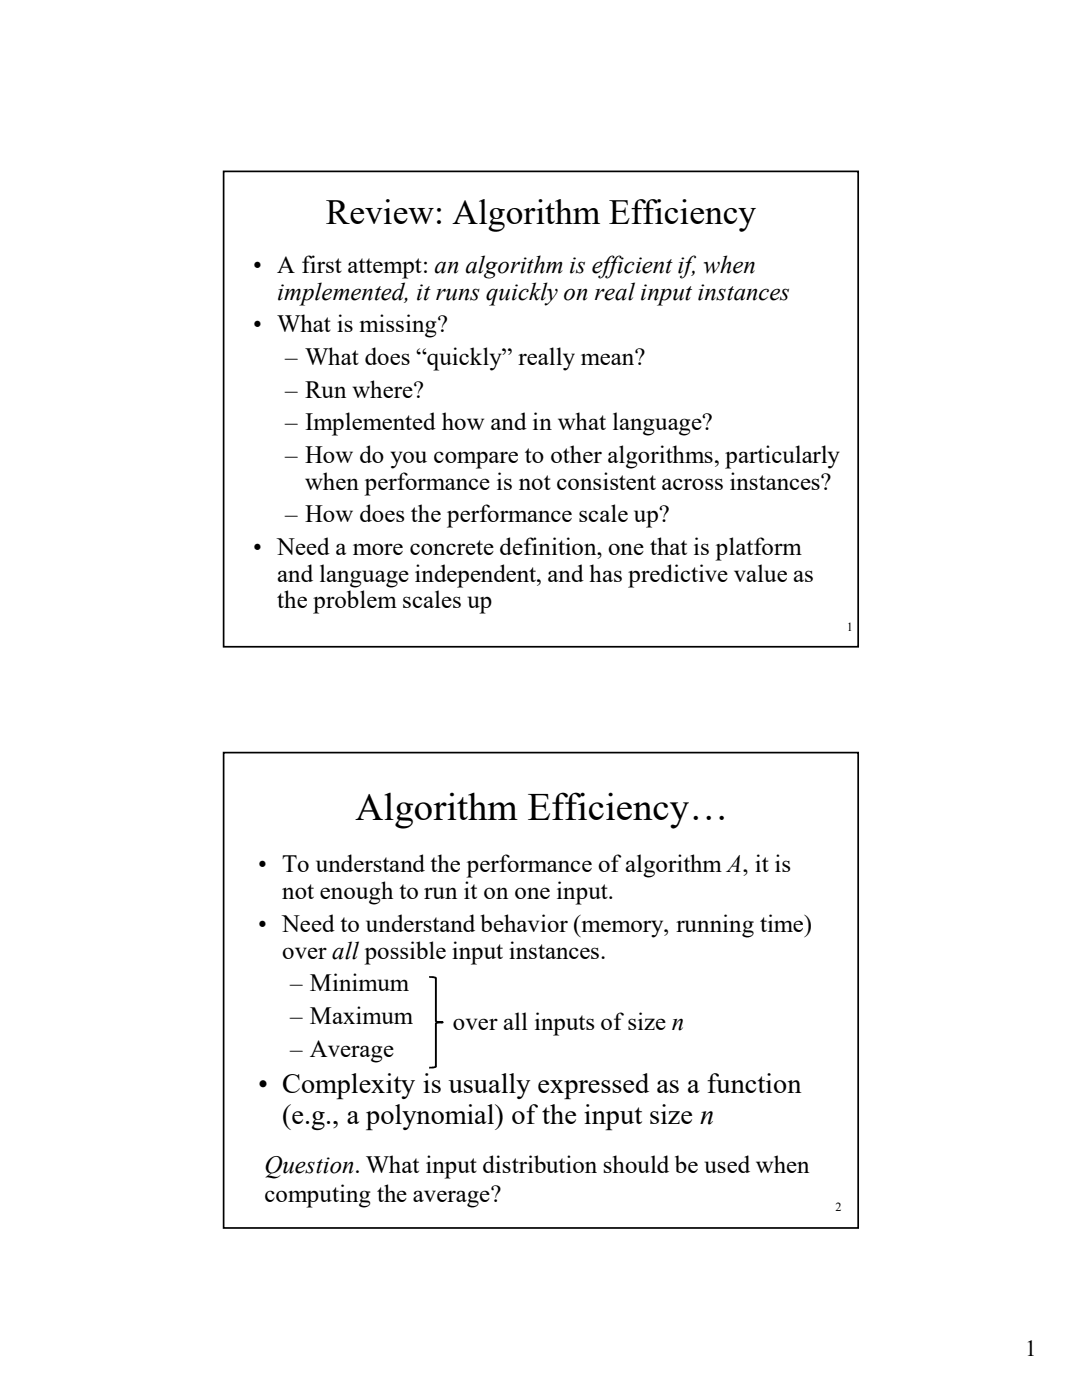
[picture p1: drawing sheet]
<svg xmlns="http://www.w3.org/2000/svg" width="216mm" height="279mm" viewBox="0 0 216 279" stroke-linecap="round" stroke-linejoin="round" font-family="sans-serif">
<defs><g id="words">
<text font-size="7.7" x="71" y="163.7">Algorithm Efficiency…</text>
<text font-size="7.1" x="65" y="44.8">Review: Algorithm Efficiency</text>
<g font-size="5.6">
<text x="51.5" y="218.1">• Complexity is usually expressed as a function</text>
<text x="56.3" y="224.2">(e.g., a polynomial) of the input size n</text>
</g>
<g font-size="5">
<text x="50.5" y="54.4">• A first attempt: an algorithm is efficient if, when</text>
<text x="55.3" y="59.8">implemented, it runs quickly on real input instances</text>
<text x="50.5" y="66.3">• What is missing?</text>
<text x="56.9" y="72.8">– What does “quickly” really mean?</text>
<text x="56.9" y="79.3">– Run where?</text>
<text x="56.9" y="85.9">– Implemented how and in what language?</text>
<text x="56.9" y="92.4">– How do you compare to other algorithms, particularly</text>
<text x="60.9" y="97.7">when performance is not consistent across instances?</text>
<text x="56.9" y="104.2">– How does the performance scale up?</text>
<text x="50.5" y="110.7">• Need a more concrete definition, one that is platform</text>
<text x="55.3" y="116.1">and language independent, and has predictive value as</text>
<text x="55.3" y="121.4">the problem scales up</text>
<text x="51.5" y="174.1">• To understand the performance of algorithm A, it is</text>
<text x="56.3" y="179.5">not enough to run it on one input.</text>
<text x="51.5" y="186">• Need to understand behavior (memory, running time)</text>
<text x="56.3" y="191.3">over all possible input instances.</text>
<text x="57.9" y="197.8">– Minimum</text>
<text x="57.9" y="204.3">– Maximum</text>
<text x="90.4" y="205.5">over all inputs of size n</text>
<text x="57.9" y="210.9">– Average</text>
<text x="52.8" y="234">Question. What input distribution should be used when</text>
<text x="52.8" y="239.9">computing the average?</text>
</g>
<text font-size="4.6" x="204.6" y="270.6">1</text>
<g font-size="2.5">
<text x="169" y="125.9">1</text>
<text x="166.7" y="241.7">2</text>
</g>
</g></defs>
<path d="M44.6 34.2h126.6v94.9h-126.6z" fill="none" stroke="#000" stroke-width=".34"/>
<path d="M44.4 150h127v95.3h-127z" fill-rule="evenodd" fill="#fff"/>
<path d="M85.6 194.8l1 .1 .6 .2v8.7l-.1-.1 1.2 .1 .2 .2-.2 .2-1.2 .1h.1v8.6l-.6 .3-1 .1v-.4l1.3-.2-.1 .2v-8.6l.2-.3 1.3-.2v.4h-.2l-1.1-.2-.2-.2v-8.6l.1 .1-1.3-.1z" fill="#000"/>
<path d="M44.6 150.2h126.6v94.9h-126.6z" fill="none" stroke="#000" stroke-width=".34"/>
<use href="#words"/>
</svg>
